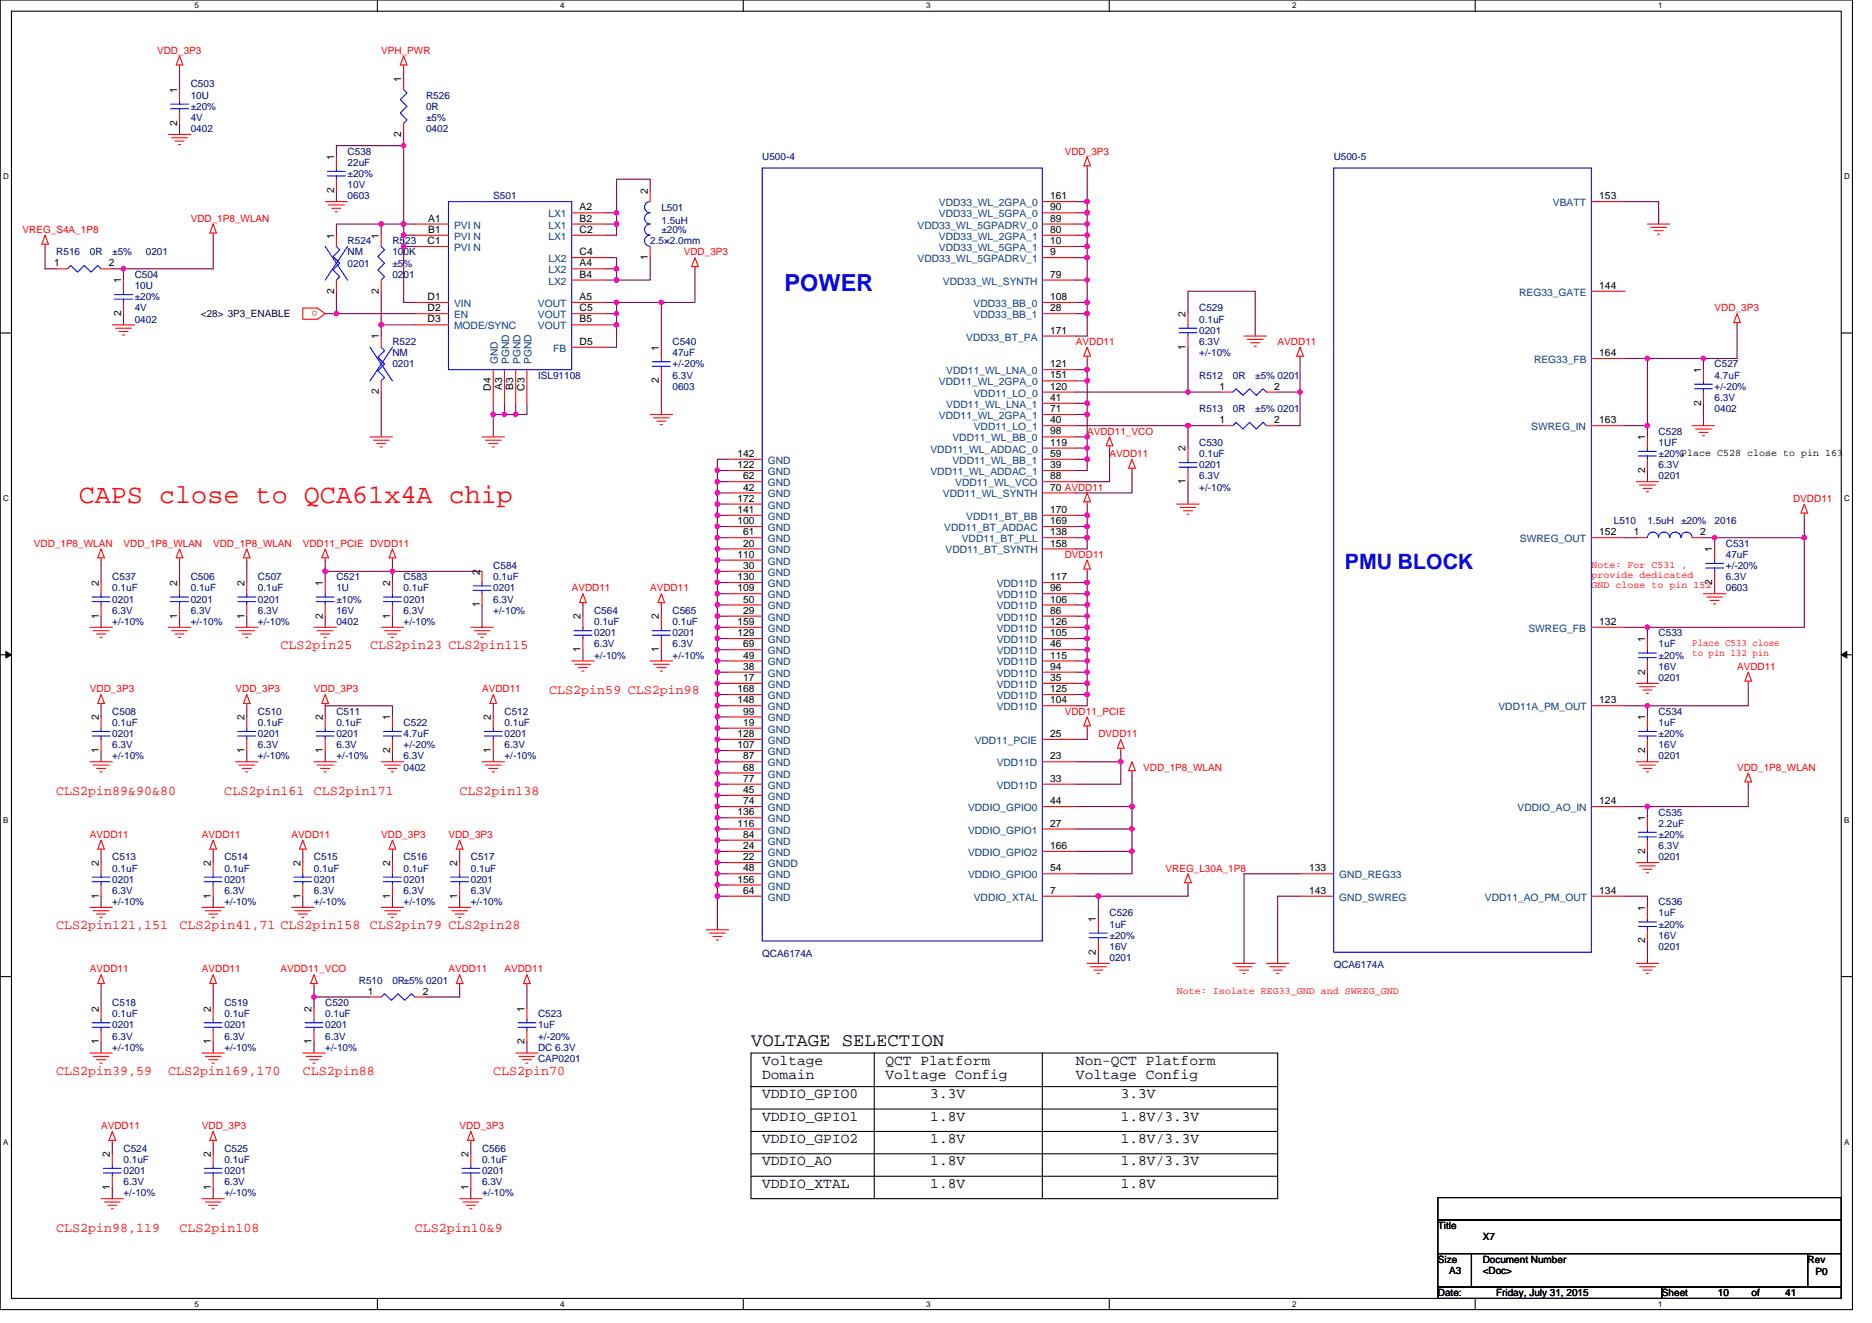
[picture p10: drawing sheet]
<svg xmlns="http://www.w3.org/2000/svg" width="297mm" height="210mm" viewBox="0 0 297 210" stroke-linecap="round" stroke-linejoin="round" font-family="sans-serif">
<defs><g id="words">
<text font-size="4.3" fill="#f00" x="12.5" y="79.8">CAPS close to QCA61x4A chip</text>
<text font-size="3.7" fill="#00f" x="124.5" y="46.1">POWER</text>
<text font-size="3.4" fill="#00f" x="213.4" y="90.2">PMU BLOCK</text>
<text font-size="3" x="119.2" y="166">VOLTAGE SELECTION</text>
<g font-size="2.3">
<text x="120.9" y="169">Voltage</text>
<text x="120.9" y="171.3">Domain</text>
<text x="140.5" y="169">QCT Platform</text>
<text x="140.5" y="171.3">Voltage Config</text>
<text x="170.7" y="169">Non-QCT Platform</text>
<text x="170.7" y="171.3">Voltage Config</text>
<text x="120.9" y="177.9">VDDIO_GPIO1</text>
<text x="120.9" y="174.3">VDDIO_GPIO0</text>
<text x="147.6" y="174.3">3.3V</text>
<text x="147.6" y="177.9">1.8V</text>
<text x="177.8" y="174.3">3.3V</text>
<text x="177.8" y="177.9">1.8V/3.3V</text>
<text x="120.9" y="181.4">VDDIO_GPIO2</text>
<text x="120.9" y="185">VDDIO_AO</text>
<text x="147.6" y="185">1.8V</text>
<text x="147.6" y="181.4">1.8V</text>
<text x="177.8" y="185">1.8V/3.3V</text>
<text x="177.8" y="181.4">1.8V/3.3V</text>
<text x="120.9" y="188.5">VDDIO_XTAL</text>
<text x="147.6" y="188.5">1.8V</text>
<text x="177.8" y="188.5">1.8V</text>
</g>
<g font-size="2.1" fill="#f00">
<text x="44.5" y="103">CLS2pin25</text>
<text x="58.7" y="103">CLS2pin23 CLS2pin115</text>
<text x="87.2" y="110.2">CLS2pin59 CLS2pin98</text>
<text x="8.9" y="126.2">CLS2pin89&amp;90&amp;80</text>
<text x="35.6" y="126.2">CLS2pin161</text>
<text x="49.8" y="126.2">CLS2pin171</text>
<text x="72.9" y="126.2">CLS2pin138</text>
<text x="8.9" y="147.5">CLS2pin121,151</text>
<text x="28.5" y="147.5">CLS2pin41,71 CLS2pin158</text>
<text x="58.7" y="147.5">CLS2pin79 CLS2pin28</text>
<text x="8.9" y="170.6">CLS2pin39,59</text>
<text x="26.7" y="170.6">CLS2pin169,170</text>
<text x="48" y="170.6">CLS2pin88</text>
<text x="78.3" y="170.6">CLS2pin70</text>
<text x="8.9" y="195.5">CLS2pin98,119</text>
<text x="28.5" y="195.5">CLS2pin108</text>
<text x="65.8" y="195.5">CLS2pin10&amp;9</text>
</g>
<g font-size="1.6" fill="#f00">
<text x="24.9" y="8.5">VDD_3P3</text>
<text x="60.5" y="8.5">VPH_PWR</text>
<text x="168.9" y="24.5">VDD_3P3</text>
<text x="30.3" y="35.2">VDD_1P8_WLAN</text>
<text x="3.6" y="37">VREG_S4A_1P8</text>
<text x="108.5" y="40.5">VDD_3P3</text>
<text x="50.4" y="49.4" transform="rotate(180 50.4 49.4)">o</text>
<text x="272.1" y="49.4">VDD_3P3</text>
<text x="170.7" y="54.8">AVDD11</text>
<text x="202.7" y="54.8">AVDD11</text>
<text x="172.5" y="69">AVDD11_VCO</text>
<text x="176.1" y="72.5">AVDD11</text>
<text x="284.5" y="79.7">DVDD11</text>
<text x="5.4" y="86.8">VDD_1P8_WLAN</text>
<text x="19.6" y="86.8">VDD_1P8_WLAN</text>
<text x="33.8" y="86.8">VDD_1P8_WLAN</text>
<text x="48" y="86.8">VDD11_PCIE DVDD11</text>
<text x="168.9" y="88.5">DVDD11</text>
<text x="90.7" y="93.9">AVDD11</text>
<text x="103.2" y="93.9">AVDD11</text>
<text x="252.5" y="90.1">Note: For C531 ,</text>
<text x="252.5" y="91.7">provide dedicated</text>
<text x="252.5" y="93.3">GND close to pin 152</text>
<text x="268.5" y="102.6">Place C533 close</text>
<text x="268.5" y="104.2">to pin 132 pin</text>
<text x="275.6" y="106.3">AVDD11</text>
<text x="14.3" y="109.9">VDD_3P3</text>
<text x="37.4" y="109.9">VDD_3P3</text>
<text x="49.8" y="109.9">VDD_3P3</text>
<text x="76.5" y="109.9">AVDD11</text>
<text x="168.9" y="113.4">VDD11_PCIE</text>
<text x="174.3" y="117">DVDD11</text>
<text x="181.4" y="122.3">VDD_1P8_WLAN</text>
<text x="275.6" y="122.3">VDD_1P8_WLAN</text>
<text x="14.3" y="133">AVDD11</text>
<text x="32" y="133">AVDD11</text>
<text x="46.3" y="133">AVDD11</text>
<text x="60.5" y="133">VDD_3P3</text>
<text x="71.2" y="133">VDD_3P3</text>
<text x="185" y="138.3">VREG_L30A_1P8</text>
<text x="14.3" y="154.3">AVDD11</text>
<text x="32" y="154.3">AVDD11</text>
<text x="44.5" y="154.3">AVDD11_VCO</text>
<text x="71.2" y="154.3">AVDD11</text>
<text x="80" y="154.3">AVDD11</text>
<text x="186.7" y="157.7">Note: Isolate REG33_GND and SWREG_GND</text>
<text x="16" y="179.2">AVDD11</text>
<text x="32" y="179.2">VDD_3P3</text>
<text x="72.9" y="179.2">VDD_3P3</text>
</g>
<g font-size="1.6">
<text x="28.1" y="14.8" transform="rotate(-90 28.1 14.8)">1</text>
<text x="63.7" y="13" transform="rotate(-90 63.7 13)">1</text>
<text x="28.1" y="19.9" transform="rotate(-90 28.1 19.9)">2</text>
<text x="63.7" y="21.7" transform="rotate(-90 63.7 21.7)">2</text>
<text x="53" y="25.4" transform="rotate(-90 53 25.4)">1</text>
<text x="53" y="30.6" transform="rotate(-90 53 30.6)">2</text>
<text x="67.9" y="35.2">A1</text>
<text x="92" y="33.4">A2</text>
<text x="92" y="35.2">B2</text>
<text x="102.8" y="30.8" transform="rotate(-90 102.8 30.8)">2</text>
<text x="166.6" y="33.4">90</text>
<text x="166.6" y="31.6">161</text>
<text x="166.6" y="35.2">89</text>
<text x="253.8" y="31.6">153</text>
<text x="53" y="37.9" transform="rotate(-90 53 37.9)">1</text>
<text x="60.1" y="37.9" transform="rotate(-90 60.1 37.9)">1</text>
<text x="67.9" y="38.7">C1</text>
<text x="67.9" y="37">B1</text>
<text x="92" y="37">C2</text>
<text x="92" y="40.5">C4</text>
<text x="102.8" y="41.3" transform="rotate(-90 102.8 41.3)">1</text>
<text x="166.6" y="38.7">10</text>
<text x="166.6" y="37">80</text>
<text x="166.6" y="40.5">9</text>
<text x="8.6" y="42.3">1</text>
<text x="17.3" y="42.3">2</text>
<text x="19.2" y="45" transform="rotate(-90 19.2 45)">1</text>
<text x="53" y="46.6" transform="rotate(-90 53 46.6)">2</text>
<text x="60.1" y="46.6" transform="rotate(-90 60.1 46.6)">2</text>
<text x="67.9" y="47.6">D1</text>
<text x="92" y="47.6">A5</text>
<text x="92" y="42.3">A4</text>
<text x="92" y="44.1">B4</text>
<text x="166.6" y="44.1">79</text>
<text x="166.6" y="47.6">108</text>
<text x="253.8" y="45.8">144</text>
<text x="19.2" y="50.2" transform="rotate(-90 19.2 50.2)">2</text>
<text x="60.1" y="53.9" transform="rotate(-90 60.1 53.9)">1</text>
<text x="67.9" y="49.4">D2</text>
<text x="67.9" y="51.2">D3</text>
<text x="92" y="51.2">B5</text>
<text x="92" y="49.4">C5</text>
<text x="166.6" y="49.4">28</text>
<text x="166.6" y="53">171</text>
<text x="188.1" y="50.3" transform="rotate(-90 188.1 50.3)">2</text>
<text x="92" y="54.7">D5</text>
<text x="104.6" y="55.6" transform="rotate(-90 104.6 55.6)">1</text>
<text x="166.6" y="58.3">121</text>
<text x="188.1" y="55.5" transform="rotate(-90 188.1 55.5)">1</text>
<text x="253.8" y="56.5">164</text>
<text x="269.9" y="59.2" transform="rotate(-90 269.9 59.2)">1</text>
<text x="60.1" y="62.6" transform="rotate(-90 60.1 62.6)">2</text>
<text x="77.9" y="62" transform="rotate(-90 77.9 62)">D4</text>
<text x="79.7" y="61.9" transform="rotate(-90 79.7 61.9)">A3</text>
<text x="81.4" y="61.9" transform="rotate(-90 81.4 61.9)">B3</text>
<text x="83.2" y="62" transform="rotate(-90 83.2 62)">C3</text>
<text x="104.6" y="60.8" transform="rotate(-90 104.6 60.8)">2</text>
<text x="166.6" y="61.8">120</text>
<text x="166.6" y="60.1">151</text>
<text x="166.6" y="65.4">71</text>
<text x="166.6" y="63.6">41</text>
<text x="193.5" y="61.8">1</text>
<text x="202.2" y="61.8">2</text>
<text x="269.9" y="64.4" transform="rotate(-90 269.9 64.4)">2</text>
<text x="166.6" y="67.2">40</text>
<text x="166.6" y="69">98</text>
<text x="166.6" y="70.7">119</text>
<text x="188.1" y="71.6" transform="rotate(-90 188.1 71.6)">2</text>
<text x="193.5" y="67.2">1</text>
<text x="202.2" y="67.2">2</text>
<text x="253.8" y="67.2">163</text>
<text x="261" y="69.9" transform="rotate(-90 261 69.9)">1</text>
<text x="117" y="72.5">142</text>
<text x="117" y="74.3">122</text>
<text x="117.9" y="76.1">62</text>
<text x="117.9" y="77.9">42</text>
<text x="166.6" y="72.5">59</text>
<text x="166.6" y="77.9">70 AVDD11</text>
<text x="166.6" y="76.1">88</text>
<text x="166.6" y="74.3">39</text>
<text x="188.1" y="76.8" transform="rotate(-90 188.1 76.8)">1</text>
<text x="261" y="75.1" transform="rotate(-90 261 75.1)">2</text>
<text x="117" y="79.6">172</text>
<text x="117" y="81.4">141</text>
<text x="117" y="83.2">100</text>
<text x="166.6" y="83.2">169</text>
<text x="166.6" y="81.4">170</text>
<text x="117" y="88.5">110</text>
<text x="117.9" y="85">61</text>
<text x="117.9" y="86.7">20</text>
<text x="166.6" y="85">138</text>
<text x="166.6" y="86.7">158</text>
<text x="253.8" y="85">152</text>
<text x="259.3" y="85">1</text>
<text x="269.8" y="85">2</text>
<text x="271.7" y="87.7" transform="rotate(-90 271.7 87.7)">1</text>
<text x="15.7" y="93" transform="rotate(-90 15.7 93)">2</text>
<text x="28.1" y="93" transform="rotate(-90 28.1 93)">2</text>
<text x="38.8" y="93" transform="rotate(-90 38.8 93)">2</text>
<text x="51.2" y="93" transform="rotate(-90 51.2 93)">1</text>
<text x="61.9" y="93" transform="rotate(-90 61.9 93)">2</text>
<text x="76.1" y="91.2" transform="rotate(-90 76.1 91.2)">2</text>
<text x="117" y="92.1">130</text>
<text x="117" y="93.9">109</text>
<text x="117.9" y="90.3">30</text>
<text x="117.9" y="95.6">50</text>
<text x="166.6" y="93.9">96</text>
<text x="166.6" y="92.1">117</text>
<text x="166.6" y="95.6">106</text>
<text x="271.7" y="92.8" transform="rotate(-90 271.7 92.8)">2</text>
<text x="15.7" y="98.2" transform="rotate(-90 15.7 98.2)">1</text>
<text x="28.1" y="98.2" transform="rotate(-90 28.1 98.2)">1</text>
<text x="38.8" y="98.2" transform="rotate(-90 38.8 98.2)">1</text>
<text x="51.2" y="98.2" transform="rotate(-90 51.2 98.2)">2</text>
<text x="61.9" y="98.2" transform="rotate(-90 61.9 98.2)">1</text>
<text x="76.1" y="96.4" transform="rotate(-90 76.1 96.4)">1</text>
<text x="92.1" y="98.3" transform="rotate(-90 92.1 98.3)">2</text>
<text x="104.6" y="98.3" transform="rotate(-90 104.6 98.3)">2</text>
<text x="117" y="101">129</text>
<text x="117" y="99.2">159</text>
<text x="117.9" y="97.4">29</text>
<text x="166.6" y="97.4">86</text>
<text x="166.6" y="101">105</text>
<text x="166.6" y="99.2">126</text>
<text x="253.8" y="99.2">132</text>
<text x="261" y="101.9" transform="rotate(-90 261 101.9)">1</text>
<text x="92.1" y="103.5" transform="rotate(-90 92.1 103.5)">1</text>
<text x="104.6" y="103.5" transform="rotate(-90 104.6 103.5)">1</text>
<text x="117.9" y="102.7">69</text>
<text x="117.9" y="104.5">49</text>
<text x="117.9" y="106.3">38</text>
<text x="166.6" y="106.3">94</text>
<text x="166.6" y="104.5">115</text>
<text x="166.6" y="102.7">46</text>
<text x="261" y="107.1" transform="rotate(-90 261 107.1)">2</text>
<text x="117" y="109.9">168</text>
<text x="117" y="111.6">148</text>
<text x="117.9" y="108.1">17</text>
<text x="117.9" y="113.4">99</text>
<text x="166.6" y="108.1">35</text>
<text x="166.6" y="111.6">104</text>
<text x="166.6" y="109.9">125</text>
<text x="253.8" y="111.6">123</text>
<text x="15.7" y="119.5" transform="rotate(-90 15.7 119.5)">1</text>
<text x="15.7" y="114.3" transform="rotate(-90 15.7 114.3)">2</text>
<text x="38.8" y="119.5" transform="rotate(-90 38.8 119.5)">1</text>
<text x="38.8" y="114.3" transform="rotate(-90 38.8 114.3)">2</text>
<text x="51.2" y="119.5" transform="rotate(-90 51.2 119.5)">1</text>
<text x="51.2" y="114.3" transform="rotate(-90 51.2 114.3)">2</text>
<text x="61.9" y="119.5" transform="rotate(-90 61.9 119.5)">2</text>
<text x="61.9" y="114.3" transform="rotate(-90 61.9 114.3)">1</text>
<text x="77.9" y="119.5" transform="rotate(-90 77.9 119.5)">1</text>
<text x="77.9" y="114.3" transform="rotate(-90 77.9 114.3)">2</text>
<text x="117" y="117">128</text>
<text x="117" y="118.7">107</text>
<text x="117.9" y="115.2">19</text>
<text x="166.6" y="117">25</text>
<text x="261" y="119.5" transform="rotate(-90 261 119.5)">2</text>
<text x="261" y="114.3" transform="rotate(-90 261 114.3)">1</text>
<text x="117.9" y="120.5">87</text>
<text x="117.9" y="122.3">68</text>
<text x="117.9" y="124.1">77</text>
<text x="117.9" y="125.9">45</text>
<text x="166.6" y="120.5">23</text>
<text x="166.6" y="124.1">33</text>
<text x="117" y="129.4">136</text>
<text x="117" y="131.2">116</text>
<text x="117.9" y="127.6">74</text>
<text x="166.6" y="131.2">27</text>
<text x="166.6" y="127.6">44</text>
<text x="253.8" y="127.6">124</text>
<text x="261" y="130.3" transform="rotate(-90 261 130.3)">1</text>
<text x="15.7" y="137.4" transform="rotate(-90 15.7 137.4)">2</text>
<text x="33.4" y="137.4" transform="rotate(-90 33.4 137.4)">2</text>
<text x="47.7" y="137.4" transform="rotate(-90 47.7 137.4)">2</text>
<text x="61.9" y="137.4" transform="rotate(-90 61.9 137.4)">2</text>
<text x="72.6" y="137.4" transform="rotate(-90 72.6 137.4)">2</text>
<text x="117.9" y="134.7">24</text>
<text x="117.9" y="136.5">22</text>
<text x="117.9" y="133">84</text>
<text x="166.6" y="134.7">166</text>
<text x="261" y="135.5" transform="rotate(-90 261 135.5)">2</text>
<text x="15.7" y="142.6" transform="rotate(-90 15.7 142.6)">1</text>
<text x="33.4" y="142.6" transform="rotate(-90 33.4 142.6)">1</text>
<text x="47.7" y="142.6" transform="rotate(-90 47.7 142.6)">1</text>
<text x="61.9" y="142.6" transform="rotate(-90 61.9 142.6)">1</text>
<text x="72.6" y="142.6" transform="rotate(-90 72.6 142.6)">1</text>
<text x="117" y="140.1">156</text>
<text x="117.9" y="141.9">64</text>
<text x="117.9" y="138.3">48</text>
<text x="166.6" y="141.9">7</text>
<text x="166.6" y="138.3">54</text>
<text x="207.7" y="138.3">133</text>
<text x="207.7" y="141.9">143</text>
<text x="253.8" y="141.9">134</text>
<text x="173.9" y="146.3" transform="rotate(-90 173.9 146.3)">1</text>
<text x="261" y="149.7" transform="rotate(-90 261 149.7)">2</text>
<text x="261" y="144.5" transform="rotate(-90 261 144.5)">1</text>
<text x="173.9" y="151.5" transform="rotate(-90 173.9 151.5)">2</text>
<text x="15.7" y="160.5" transform="rotate(-90 15.7 160.5)">2</text>
<text x="33.4" y="160.5" transform="rotate(-90 33.4 160.5)">2</text>
<text x="49.4" y="160.5" transform="rotate(-90 49.4 160.5)">2</text>
<text x="58.4" y="157.9">1</text>
<text x="67.1" y="157.9">2</text>
<text x="83.2" y="160.5" transform="rotate(-90 83.2 160.5)">1</text>
<text x="15.7" y="165.7" transform="rotate(-90 15.7 165.7)">1</text>
<text x="33.4" y="165.7" transform="rotate(-90 33.4 165.7)">1</text>
<text x="49.4" y="165.7" transform="rotate(-90 49.4 165.7)">1</text>
<text x="83.2" y="165.7" transform="rotate(-90 83.2 165.7)">2</text>
<text x="17.4" y="183.7" transform="rotate(-90 17.4 183.7)">2</text>
<text x="33.4" y="183.7" transform="rotate(-90 33.4 183.7)">2</text>
<text x="74.3" y="183.7" transform="rotate(-90 74.3 183.7)">2</text>
<text x="17.4" y="188.8" transform="rotate(-90 17.4 188.8)">1</text>
<text x="33.4" y="188.8" transform="rotate(-90 33.4 188.8)">1</text>
<text x="74.3" y="188.8" transform="rotate(-90 74.3 188.8)">1</text>
<text x="228.2" y="195.1">Title</text>
<text x="235.3" y="196.8">X7</text>
<text x="228.2" y="200.4">Size</text>
<text x="229.9" y="202.2">A3</text>
<text x="235.3" y="200.4">Document Number</text>
<text x="235.3" y="202.2">&lt;Doc&gt;</text>
<text x="286.8" y="200.4">Rev</text>
<text x="288.1" y="202.3">P0</text>
<text x="228.2" y="205.7">Date:</text>
<text x="237.4" y="205.7">Friday, July 31, 2015</text>
<text x="263.7" y="205.7">Sheet</text>
<text x="272.6" y="205.7">10</text>
<text x="277.9" y="205.7">of</text>
<text x="283.3" y="205.7">41</text>
</g>
<g font-size="1.6" fill="#000080">
<text x="30.3" y="13.9">C503</text>
<text x="30.3" y="15.6">10U</text>
<text x="30.3" y="17.4">±20%</text>
<text x="67.6" y="15.6">R526</text>
<text x="67.6" y="17.4">0R</text>
<text x="30.3" y="21">0402</text>
<text x="30.3" y="19.2">4V</text>
<text x="67.6" y="19.2">±5%</text>
<text x="67.6" y="21">0402</text>
<text x="55.2" y="24.5">C538</text>
<text x="55.2" y="26.3">22uF</text>
<text x="55.2" y="29.9">10V</text>
<text x="55.2" y="28.1">±20%</text>
<text x="120.9" y="25.4">U500-4</text>
<text x="211.6" y="25.4">U500-5</text>
<text x="55.2" y="31.6">0603</text>
<text x="78.3" y="31.6">S501</text>
<text x="104.9" y="33.4">L501</text>
<text x="104.9" y="35.6">1.5uH</text>
<text x="8.9" y="40.5">R516</text>
<text x="14.3" y="40.5">0R</text>
<text x="17.8" y="40.5">±5%</text>
<text x="23.2" y="40.5">0201</text>
<text x="55.2" y="38.8">R524</text>
<text x="55.2" y="40.5">NM</text>
<text x="62.3" y="38.8">R523</text>
<text x="62.3" y="40.5">100K</text>
<text x="103.2" y="38.8">2.5×2.0mm</text>
<text x="104.9" y="37">±20%</text>
<text x="21.4" y="44.1">C504</text>
<text x="21.4" y="45.9">10U</text>
<text x="21.4" y="47.6">±20%</text>
<text x="55.2" y="42.3">0201</text>
<text x="62.3" y="42.3">±5%</text>
<text x="62.3" y="44.1">0201</text>
<text x="21.4" y="51.2">0402</text>
<text x="21.4" y="49.4">4V</text>
<text x="190.3" y="49.4">C529</text>
<text x="190.3" y="51.2">0.1uF</text>
<text x="190.3" y="53">0201</text>
<text x="62.3" y="54.8">R522</text>
<text x="62.3" y="56.5">NM</text>
<text x="62.3" y="58.3">0201</text>
<text x="106.7" y="54.8">C540</text>
<text x="106.7" y="56.5">47uF</text>
<text x="106.7" y="58.3">+/-20%</text>
<text x="190.3" y="54.8">6.3V</text>
<text x="190.3" y="56.5">+/-10%</text>
<text x="272.1" y="58.3">C527</text>
<text x="85.4" y="60.1">ISL91108</text>
<text x="106.7" y="61.9">0603</text>
<text x="106.7" y="60.1">6.3V</text>
<text x="190.3" y="65.4">R513</text>
<text x="190.3" y="60.1">R512</text>
<text x="195.6" y="65.4">0R</text>
<text x="195.6" y="60.1">0R</text>
<text x="199.2" y="65.4">±5% 0201</text>
<text x="199.2" y="60.1">±5% 0201</text>
<text x="272.1" y="60.1">4.7uF</text>
<text x="272.1" y="65.4">0402</text>
<text x="272.1" y="63.6">6.3V</text>
<text x="272.1" y="61.9">+/-20%</text>
<text x="190.3" y="70.8">C530</text>
<text x="263.2" y="69">C528</text>
<text x="263.2" y="70.8">1UF</text>
<text x="190.3" y="72.5">0.1uF</text>
<text x="190.3" y="74.3">0201</text>
<text x="190.3" y="76.1">6.3V</text>
<text x="190.3" y="77.9">+/-10%</text>
<text x="263.2" y="76.1">0201</text>
<text x="263.2" y="74.3">6.3V</text>
<text x="263.2" y="72.5">±20%Place C528 close to pin 163</text>
<text x="256.1" y="83.2">L510</text>
<text x="261.4" y="83.2">1.5uH</text>
<text x="266.7" y="83.2">±20%</text>
<text x="272.1" y="83.2">2016</text>
<text x="273.9" y="86.8">C531</text>
<text x="273.9" y="88.5">47uF</text>
<text x="17.8" y="92.1">C537</text>
<text x="17.8" y="93.9">0.1uF</text>
<text x="17.8" y="95.7">0201</text>
<text x="30.3" y="92.1">C506</text>
<text x="30.3" y="93.9">0.1uF</text>
<text x="30.3" y="95.7">0201</text>
<text x="40.9" y="92.1">C507</text>
<text x="40.9" y="93.9">0.1uF</text>
<text x="40.9" y="95.7">0201</text>
<text x="53.4" y="92.1">C521</text>
<text x="53.4" y="93.9">1U</text>
<text x="53.4" y="95.7">±10%</text>
<text x="64" y="92.1">C583</text>
<text x="64" y="93.9">0.1uF</text>
<text x="64" y="95.7">0201</text>
<text x="78.3" y="90.3">C584</text>
<text x="78.3" y="92.1">0.1uF</text>
<text x="78.3" y="93.9">0201</text>
<text x="78.3" y="95.7">6.3V</text>
<text x="273.9" y="93.9">0603</text>
<text x="273.9" y="92.1">6.3V</text>
<text x="273.9" y="90.3">+/-20%</text>
<text x="17.8" y="97.4">6.3V</text>
<text x="17.8" y="99.2">+/-10%</text>
<text x="30.3" y="97.4">6.3V</text>
<text x="30.3" y="99.2">+/-10%</text>
<text x="40.9" y="97.4">6.3V</text>
<text x="40.9" y="99.2">+/-10%</text>
<text x="53.4" y="99.2">0402</text>
<text x="53.4" y="97.4">16V</text>
<text x="64" y="97.4">6.3V</text>
<text x="64" y="99.2">+/-10%</text>
<text x="78.3" y="97.4">+/-10%</text>
<text x="94.3" y="97.4">C564</text>
<text x="94.3" y="99.2">0.1uF</text>
<text x="94.3" y="101">0201</text>
<text x="106.7" y="97.4">C565</text>
<text x="106.7" y="99.2">0.1uF</text>
<text x="106.7" y="101">0201</text>
<text x="263.2" y="101">C533</text>
<text x="94.3" y="102.8">6.3V</text>
<text x="94.3" y="104.5">+/-10%</text>
<text x="106.7" y="102.8">6.3V</text>
<text x="106.7" y="104.5">+/-10%</text>
<text x="263.2" y="102.8">1uF</text>
<text x="263.2" y="106.3">16V</text>
<text x="263.2" y="104.5">±20%</text>
<text x="17.8" y="113.4">C508</text>
<text x="40.9" y="113.4">C510</text>
<text x="53.4" y="113.4">C511</text>
<text x="80" y="113.4">C512</text>
<text x="263.2" y="113.4">C534</text>
<text x="263.2" y="108.1">0201</text>
<text x="17.8" y="115.2">0.1uF</text>
<text x="17.8" y="117">0201</text>
<text x="17.8" y="118.8">6.3V</text>
<text x="40.9" y="115.2">0.1uF</text>
<text x="40.9" y="117">0201</text>
<text x="40.9" y="118.8">6.3V</text>
<text x="53.4" y="115.2">0.1uF</text>
<text x="53.4" y="117">0201</text>
<text x="53.4" y="118.8">6.3V</text>
<text x="64" y="115.2">C522</text>
<text x="64" y="117">4.7uF</text>
<text x="64" y="118.8">+/-20%</text>
<text x="80" y="115.2">0.1uF</text>
<text x="80" y="117">0201</text>
<text x="80" y="118.8">6.3V</text>
<text x="263.2" y="115.2">1uF</text>
<text x="263.2" y="118.8">16V</text>
<text x="263.2" y="117">±20%</text>
<text x="17.8" y="120.5">+/-10%</text>
<text x="40.9" y="120.5">+/-10%</text>
<text x="53.4" y="120.5">+/-10%</text>
<text x="64" y="122.3">0402</text>
<text x="64" y="120.5">6.3V</text>
<text x="80" y="120.5">+/-10%</text>
<text x="263.2" y="120.5">0201</text>
<text x="263.2" y="129.4">C535</text>
<text x="263.2" y="131.2">2.2uF</text>
<text x="17.8" y="136.5">C513</text>
<text x="35.6" y="136.5">C514</text>
<text x="49.8" y="136.5">C515</text>
<text x="64" y="136.5">C516</text>
<text x="74.7" y="136.5">C517</text>
<text x="263.2" y="136.5">0201</text>
<text x="263.2" y="134.8">6.3V</text>
<text x="263.2" y="133">±20%</text>
<text x="17.8" y="138.3">0.1uF</text>
<text x="17.8" y="140.1">0201</text>
<text x="17.8" y="141.9">6.3V</text>
<text x="17.8" y="143.7">+/-10%</text>
<text x="35.6" y="138.3">0.1uF</text>
<text x="35.6" y="140.1">0201</text>
<text x="35.6" y="141.9">6.3V</text>
<text x="35.6" y="143.7">+/-10%</text>
<text x="49.8" y="138.3">0.1uF</text>
<text x="49.8" y="140.1">0201</text>
<text x="49.8" y="141.9">6.3V</text>
<text x="49.8" y="143.7">+/-10%</text>
<text x="64" y="138.3">0.1uF</text>
<text x="64" y="140.1">0201</text>
<text x="64" y="141.9">6.3V</text>
<text x="64" y="143.7">+/-10%</text>
<text x="74.7" y="138.3">0.1uF</text>
<text x="74.7" y="140.1">0201</text>
<text x="74.7" y="141.9">6.3V</text>
<text x="74.7" y="143.7">+/-10%</text>
<text x="263.2" y="143.7">C536</text>
<text x="176.1" y="145.4">C526</text>
<text x="176.1" y="147.2">1uF</text>
<text x="176.1" y="149">±20%</text>
<text x="263.2" y="145.4">1uF</text>
<text x="263.2" y="149">16V</text>
<text x="263.2" y="147.2">±20%</text>
<text x="120.9" y="151.8">QCA6174A</text>
<text x="176.1" y="152.5">0201</text>
<text x="176.1" y="150.8">16V</text>
<text x="211.6" y="153.6">QCA6174A</text>
<text x="263.2" y="150.8">0201</text>
<text x="17.8" y="159.7">C518</text>
<text x="17.8" y="161.4">0.1uF</text>
<text x="35.6" y="159.7">C519</text>
<text x="35.6" y="161.4">0.1uF</text>
<text x="51.6" y="159.7">C520</text>
<text x="51.6" y="161.4">0.1uF</text>
<text x="56.9" y="156.1">R510</text>
<text x="62.3" y="156.1">0R±5% 0201</text>
<text x="85.4" y="161.4">C523</text>
<text x="17.8" y="163.2">0201</text>
<text x="17.8" y="165">6.3V</text>
<text x="17.8" y="166.8">+/-10%</text>
<text x="35.6" y="163.2">0201</text>
<text x="35.6" y="165">6.3V</text>
<text x="35.6" y="166.8">+/-10%</text>
<text x="51.6" y="163.2">0201</text>
<text x="51.6" y="165">6.3V</text>
<text x="51.6" y="166.8">+/-10%</text>
<text x="85.4" y="163.2">1uF</text>
<text x="85.4" y="166.8">DC 6.3V</text>
<text x="85.4" y="165">+/-20%</text>
<text x="85.4" y="168.6">CAP0201</text>
<text x="19.6" y="182.8">C524</text>
<text x="19.6" y="184.6">0.1uF</text>
<text x="35.6" y="182.8">C525</text>
<text x="35.6" y="184.6">0.1uF</text>
<text x="76.5" y="182.8">C566</text>
<text x="76.5" y="184.6">0.1uF</text>
<text x="19.6" y="186.3">0201</text>
<text x="19.6" y="188.1">6.3V</text>
<text x="19.6" y="189.9">+/-10%</text>
<text x="35.6" y="186.3">0201</text>
<text x="35.6" y="188.1">6.3V</text>
<text x="35.6" y="189.9">+/-10%</text>
<text x="76.5" y="186.3">0201</text>
<text x="76.5" y="188.1">6.3V</text>
<text x="76.5" y="189.9">+/-10%</text>
</g>
<g font-size="1.6" fill="#004080">
<text x="87" y="34.5">LX1</text>
<text x="149" y="34.5">VDD33_WL_5GPA_0</text>
<text x="149" y="32.7">VDD33_WL_2GPA_0</text>
<text x="246.4" y="32.7">VBATT</text>
<text x="72" y="36.3">PVI N</text>
<text x="72" y="38.1">PVI N</text>
<text x="72" y="39.8">PVI N</text>
<text x="87" y="36.3">LX1</text>
<text x="87" y="38.1">LX1</text>
<text x="87" y="41.6">LX2</text>
<text x="145.6" y="41.6">VDD33_WL_5GPADRV_1</text>
<text x="145.6" y="36.3">VDD33_WL_5GPADRV_0</text>
<text x="149" y="39.8">VDD33_WL_5GPA_1</text>
<text x="149" y="38.1">VDD33_WL_2GPA_1</text>
<text x="87" y="43.4">LX2</text>
<text x="87" y="45.2">LX2</text>
<text x="149.6" y="45.2">VDD33_WL_SYNTH</text>
<text x="241.1" y="46.9">REG33_GATE</text>
<text x="72" y="48.7">VIN</text>
<text x="72" y="50.5">EN</text>
<text x="72" y="52.3">MODE/SYNC</text>
<text x="85.3" y="48.7">VOUT</text>
<text x="85.3" y="52.3">VOUT</text>
<text x="85.3" y="50.5">VOUT</text>
<text x="154.5" y="48.7">VDD33_BB_0</text>
<text x="154.5" y="50.5">VDD33_BB_1</text>
<text x="79" y="57.8" transform="rotate(-90 79 57.8)">GND</text>
<text x="80.8" y="57.8" transform="rotate(-90 80.8 57.8)">PGND</text>
<text x="82.6" y="57.8" transform="rotate(-90 82.6 57.8)">PGND</text>
<text x="84.3" y="57.8" transform="rotate(-90 84.3 57.8)">PGND</text>
<text x="87.8" y="55.8">FB</text>
<text x="150.2" y="59.4">VDD11_WL_LNA_0</text>
<text x="153.3" y="54.1">VDD33_BT_PA</text>
<text x="243.4" y="57.6">REG33_FB</text>
<text x="149" y="61.2">VDD11_WL_2GPA_0</text>
<text x="150.2" y="64.7">VDD11_WL_LNA_1</text>
<text x="154.5" y="62.9">VDD11_LO_0</text>
<text x="147.6" y="71.8">VDD11_WL_ADDAC_0</text>
<text x="149" y="66.5">VDD11_WL_2GPA_1</text>
<text x="151.1" y="70.1">VDD11_WL_BB_0</text>
<text x="154.5" y="68.3">VDD11_LO_1</text>
<text x="243" y="68.3">SWREG_IN</text>
<text x="121.8" y="73.6">GND</text>
<text x="121.8" y="75.4">GND</text>
<text x="121.8" y="77.2">GND</text>
<text x="147.6" y="75.4">VDD11_WL_ADDAC_1</text>
<text x="151.1" y="73.6">VDD11_WL_BB_1</text>
<text x="151.6" y="77.2">VDD11_WL_VCO</text>
<text x="121.8" y="79">GND</text>
<text x="121.8" y="80.7">GND</text>
<text x="121.8" y="82.5">GND</text>
<text x="149.6" y="79">VDD11_WL_SYNTH</text>
<text x="153.3" y="82.5">VDD11_BT_BB</text>
<text x="121.8" y="84.3">GND</text>
<text x="121.8" y="86.1">GND</text>
<text x="121.8" y="87.8">GND</text>
<text x="121.8" y="89.6">GND</text>
<text x="149.8" y="84.3">VDD11_BT_ADDAC</text>
<text x="150" y="87.8">VDD11_BT_SYNTH</text>
<text x="152.6" y="86.1">VDD11_BT_PLL</text>
<text x="241.2" y="86.1">SWREG_OUT</text>
<text x="121.8" y="91.4">GND</text>
<text x="121.8" y="93.2">GND</text>
<text x="121.8" y="95">GND</text>
<text x="158.2" y="95">VDD11D</text>
<text x="158.2" y="93.2">VDD11D</text>
<text x="121.8" y="98.5">GND</text>
<text x="121.8" y="100.3">GND</text>
<text x="121.8" y="96.7">GND</text>
<text x="158.2" y="98.5">VDD11D</text>
<text x="158.2" y="96.7">VDD11D</text>
<text x="158.2" y="100.3">VDD11D</text>
<text x="242.5" y="100.3">SWREG_FB</text>
<text x="121.8" y="102.1">GND</text>
<text x="121.8" y="103.8">GND</text>
<text x="121.8" y="105.6">GND</text>
<text x="121.8" y="107.4">GND</text>
<text x="158.2" y="102.1">VDD11D</text>
<text x="158.2" y="107.4">VDD11D</text>
<text x="158.2" y="105.6">VDD11D</text>
<text x="158.2" y="103.8">VDD11D</text>
<text x="121.8" y="109.2">GND</text>
<text x="121.8" y="111">GND</text>
<text x="121.8" y="112.7">GND</text>
<text x="158.2" y="109.2">VDD11D</text>
<text x="158.2" y="112.7">VDD11D</text>
<text x="158.2" y="111">VDD11D</text>
<text x="237.8" y="112.7">VDD11A_PM_OUT</text>
<text x="121.8" y="118.1">GND</text>
<text x="121.8" y="119.8">GND</text>
<text x="121.8" y="114.5">GND</text>
<text x="121.8" y="116.3">GND</text>
<text x="154.7" y="118.1">VDD11_PCIE</text>
<text x="121.8" y="121.6">GND</text>
<text x="121.8" y="123.4">GND</text>
<text x="121.8" y="125.2">GND</text>
<text x="158.2" y="121.6">VDD11D</text>
<text x="158.2" y="125.2">VDD11D</text>
<text x="121.8" y="127">GND</text>
<text x="121.8" y="128.7">GND</text>
<text x="121.8" y="130.5">GND</text>
<text x="153.6" y="128.7">VDDIO_GPIO0</text>
<text x="240.8" y="128.7">VDDIO_AO_IN</text>
<text x="121.8" y="135.8">GND</text>
<text x="121.8" y="137.6">GNDD</text>
<text x="121.8" y="132.3">GND</text>
<text x="121.8" y="134.1">GND</text>
<text x="153.6" y="132.3">VDDIO_GPIO1</text>
<text x="153.6" y="135.8">VDDIO_GPIO2</text>
<text x="121.8" y="141.2">GND</text>
<text x="121.8" y="143">GND</text>
<text x="121.8" y="139.4">GND</text>
<text x="153.6" y="139.4">VDDIO_GPIO0</text>
<text x="154.5" y="143">VDDIO_XTAL</text>
<text x="212.5" y="139.4">GND_REG33</text>
<text x="212.5" y="143">GND_SWREG</text>
<text x="235.6" y="143">VDD11_AO_PM_OUT</text>
</g>
<text font-size="1.6" fill="#000040" x="31.9" y="50.3">&lt;28&gt; 3P3_ENABLE</text>
<g font-size="1.3">
<text x="30.8" y="1.3">5</text>
<text x="88.9" y="1.3">4</text>
<text x="147" y="1.3">3</text>
<text x="205" y="1.3">2</text>
<text x="263.1" y="1.3">1</text>
<text x=".5" y="28.4">D</text>
<text x="292.6" y="28.4">D</text>
<text x=".5" y="79.5">C</text>
<text x="292.6" y="79.5">C</text>
<text x=".5" y="130.6">B</text>
<text x="292.6" y="130.6">B</text>
<text x=".5" y="181.7">A</text>
<text x="292.6" y="181.7">A</text>
<text x="30.8" y="207.4">5</text>
<text x="88.9" y="207.4">4</text>
<text x="147" y="207.4">3</text>
<text x="205" y="207.4">2</text>
<text x="263.1" y="207.4">1</text>
</g>
</g></defs>
<path d="M0 0h293.9v207.9h-293.9zM1.8 1.8h290.4v204.3h-290.4z" fill="none" stroke="#000" stroke-width=".17"/>
<g fill="#fff">
<path d="M30.8 .2h.7v1.4h-.7z"/>
<path d="M30.8 206.3h.7v1.4h-.7z"/>
</g>
<path d="M59.9 0v1.8M59.9 206.1v1.8" fill="none" stroke="#000" stroke-width=".17"/>
<g fill="#fff">
<path d="M88.9 .2h.7v1.4h-.7z"/>
<path d="M88.9 206.3h.7v1.4h-.7z"/>
</g>
<path d="M117.9 0v1.8M117.9 206.1v1.8" fill="none" stroke="#000" stroke-width=".17"/>
<g fill="#fff">
<path d="M147 .2h.7v1.4h-.7z"/>
<path d="M147 206.3h.7v1.4h-.7z"/>
</g>
<path d="M176 0v1.8M176 206.1v1.8" fill="none" stroke="#000" stroke-width=".17"/>
<g fill="#fff">
<path d="M205 .2h.7v1.4h-.7z"/>
<path d="M205 206.3h.7v1.4h-.7z"/>
</g>
<path d="M234.1 0v1.8M234.1 206.1v1.8" fill="none" stroke="#000" stroke-width=".17"/>
<g fill="#fff">
<path d="M263.1 .2h.7v1.4h-.7z"/>
<path d="M263.1 206.3h.7v1.4h-.7z"/>
<path d="M.5 27.3h.9v1.4h-.9z"/>
<path d="M292.6 27.3h.9v1.4h-.9z"/>
<path d="M.5 78.4h.9v1.4h-.9z"/>
<path d="M292.6 78.4h.9v1.4h-.9z"/>
</g>
<path d="M0 52.9h1.8M292.2 52.9h1.7" fill="none" stroke="#000" stroke-width=".17"/>
<g fill="#fff">
<path d="M.5 129.5h.8v1.4h-.8z"/>
<path d="M292.6 129.5h.9v1.4h-.9z"/>
</g>
<path d="M0 103.9h1.8M292.2 103.9h1.7" fill="none" stroke="#000" stroke-width=".17"/>
<path d="M.9 103.4l.9 .5-.9 .5zM292.2 103.9l.8-.5v1z" fill="#000" stroke="#000" stroke-width=".16"/>
<g fill="#fff">
<path d="M.5 180.5h.8v1.4h-.8z"/>
<path d="M292.6 180.5h.9v1.4h-.9z"/>
</g>
<g fill="none" stroke="#000" stroke-width=".17">
<path d="M0 155h1.8M292.2 155h1.7M119.2 179.6h83.5M119.2 176h83.5M119.2 167.1h83.5v5.4h-83.5zM119.2 172.5v17.7h37.3h46.2v-17.7M138.7 167.1v23.1M165.4 167.1v23.1M119.2 183.1h83.5M119.2 186.7h83.5M228.2 190.1h64v3.5h-64zM228.2 193.6h64v5.4h-64z"/>
<path d="M228.2 199h5.3v5.3h-5.3zM233.5 199h53.3v5.3h-53.3zM286.8 199h5.4v5.3h-5.4zM228.2 204.3h35.5v1.8h-35.5zM263.7 204.3h28.5v1.8h-28.5z"/>
</g>
<g fill="none" stroke="#800040" stroke-width=".17">
<path d="M28.5 10.7v3.5M28.5 19.6v1.7M64 10.7v1.7M7.2 39.1v3.6h1.7M33.8 37.3v5.4h-14.2M53.4 30.2v1.8M53.4 37.3v-1.7h7.1v1.7M60.5 35.6h3.5M64 35.6h1.8M64 39.1h1.8M64 37.3h1.8M64 35.6v1.7"/>
<path d="M64 37.3v1.8M64 23.1v12.5M64 21.3v1.8M64 23.1h-10.6v1.8M64 39.1v8.9h1.8M96.1 35.6h1.7v1.7h-1.7M96.1 33.8h1.7M97.8 33.8v1.8M103.2 30.2v-1.8h-5.4v5.4M170.7 33.8h1.8M170.7 35.6h1.8M170.7 37.3h1.8"/>
<path d="M170.7 39.1h1.8M170.7 32h1.8M172.5 32v1.8M172.5 33.8v1.8M172.5 35.6v1.7M172.5 37.3v1.8M172.5 39.1v1.8M172.5 26.7v5.3M257.8 32h5.4v3.6M17.8 42.7h1.8M19.6 42.7v1.7M19.6 49.8v1.8"/>
<path d="M51.6 49.8h1.8M53.4 49.8h12.4M53.4 46.2v3.6M60.5 46.2v5.4M65.8 51.6h-5.3v1.7M96.1 40.9h1.7v1.8M96.1 42.7h1.7v1.7M96.1 51.6h1.7v3.5h-1.7M96.1 49.8h1.7v1.8M96.1 44.4h1.7M96.1 48h1.7M97.8 48v1.8"/>
<path d="M97.8 48h7.1M103.2 40.9v3.5h-5.4M104.9 48v7.1M110.3 42.7v5.3h-5.4M170.7 40.9h1.8M170.7 44.4h1.8M170.7 48h1.8M170.7 49.8h1.8M170.7 58.7h1.8M172.5 49.8v3.5h-1.8M172.5 40.9v3.5M172.5 44.5v3.5"/>
<path d="M172.5 48v1.8M172.5 56.9v1.8M172.5 58.7v1.8M188.5 55.1v7.1M188.5 49.8v-3.6h10.7v7.1M206.3 56.9v5.3M257.8 56.9h3.6M261.4 56.9v10.7M261.4 56.9h8.9M270.3 56.9v1.8M275.6 51.6v5.3h-5.3M60.5 62.2v7.1"/>
<path d="M78.3 64v1.8M80 64v1.8h-1.7v3.5M81.8 64v1.8h-1.8M83.6 64v1.8h-1.8M104.9 60.5v5.3M113.8 74.7v1.8M113.8 76.5v1.7M113.8 78.2v1.8M113.8 76.5h1.8M113.8 74.7h1.8M113.8 78.2h1.8M115.6 72.9h-1.8v1.8"/>
<path d="M170.7 60.5h1.8M170.7 64h1.8M170.7 65.8h1.8M170.7 69.3h1.8M170.7 71.1h1.8M170.7 72.9h1.8M170.7 62.2h17.8M170.7 67.6h17.8M172.5 72.9v1.8h-1.8M172.5 60.5v3.5M172.5 64v1.8M172.5 65.8v3.5"/>
<path d="M172.5 69.3v1.8M172.5 71.1v1.8M176.1 71.1v5.4h-5.4M179.6 74.7v3.5h-8.9M188.5 62.2h5.3M188.5 67.6h5.3M188.5 67.6v3.5M188.5 76.5v3.5M202.7 62.2h3.6M206.3 62.2v5.4h-3.6M257.8 67.6h3.6M261.4 74.7v1.8"/>
<path d="M261.4 67.6v1.7M270.3 64v3.6M16 88.9v3.6M16 97.8v1.8M28.5 88.9v3.6M28.5 97.8v1.8M39.2 88.9v3.6M39.2 97.8v1.8M51.6 97.8v1.8M51.6 88.9v1.8M51.6 90.7h10.7M51.6 90.7v1.8"/>
<path d="M62.3 90.7v1.8M62.3 90.7h14.2M62.3 97.8v1.8M62.3 88.9v1.8M76.5 96v3.6M92.5 96v1.8M104.9 96v1.8M113.8 87.1v1.8M113.8 88.9v1.8M113.8 90.7v1.8M113.8 92.5v1.7M113.8 94.2v1.8"/>
<path d="M113.8 96v1.8M113.8 97.8v1.8M113.8 99.6v1.7M113.8 80v1.8M113.8 81.8v1.8M113.8 83.6v1.7M113.8 85.3v1.8M113.8 96h1.8M113.8 94.2h1.8M113.8 88.9h1.8M113.8 87.1h1.8M113.8 92.5h1.8"/>
<path d="M113.8 90.7h1.8M113.8 99.6h1.8M113.8 97.8h1.8M113.8 83.6h1.8M113.8 81.8h1.8M113.8 80h1.8M113.8 85.3h1.8M170.7 81.8h1.8M170.7 83.6h1.8M170.7 85.3h1.8M170.7 92.5h1.8M170.7 94.2h1.8"/>
<path d="M170.7 96h1.8M170.7 97.8h1.8M170.7 99.6h1.8M172.5 80v1.8M172.5 81.8v1.8M172.5 83.6v1.7M172.5 85.3v1.8h-1.8M172.5 90.7v1.8M172.5 92.5v1.7M172.5 94.2v1.8M172.5 96v1.8M172.5 97.8v1.8"/>
<path d="M172.5 99.6v1.7M257.8 99.6h3.6M257.8 85.3h1.8M261.4 99.6v1.7M270.3 85.3h1.8v1.8M272.1 85.3h14.2M272.1 92.5v1.7M286.3 81.8v3.5M286.3 85.3v14.3h-24.9M16 119.1v1.8M16 112v1.8M39.2 119.1v1.8"/>
<path d="M39.2 112v1.8M51.6 119.1v1.8M62.3 113.8v-1.8h-10.7v1.8M62.3 119.1v1.8M78.3 112v1.8M78.3 119.1v1.8M92.5 103.1v1.8M104.9 103.1v1.8M113.8 108.5h1.8M113.8 115.6v1.7M113.8 117.3v1.8M113.8 119.1v1.8"/>
<path d="M113.8 101.3v1.8M113.8 103.1v1.8M113.8 104.9v1.8M113.8 106.7v1.8M113.8 108.5v1.7M113.8 110.2v1.8M113.8 112v1.8M113.8 113.8v1.8M113.8 117.3h1.8M113.8 110.2h1.8M113.8 103.1h1.8M113.8 101.3h1.8"/>
<path d="M113.8 106.7h1.8M113.8 104.9h1.8M113.8 113.8h1.8M113.8 112h1.8M113.8 115.6h1.8M113.8 119.1h1.8M170.7 101.3h1.8M170.7 103.1h1.8M170.7 104.9h1.8M170.7 106.7h1.8M170.7 108.5h1.8M170.7 110.2h1.8"/>
<path d="M172.5 110.2v1.8h-1.8M172.5 101.3v1.8M172.5 103.1v1.8M172.5 104.9v1.8M172.5 106.7v1.8M172.5 108.5v1.7M172.5 115.6v1.7h-1.8M177.8 119.1v1.8M257.8 112h3.6M261.4 106.7v1.8M261.4 112v1.8M261.4 119.1v1.8"/>
<path d="M277.4 108.5v3.5h-16M16 135.1v1.8M33.8 135.1v1.8M48 135.1v1.8M62.3 135.1v1.8M72.9 135.1v1.8M113.8 136.9v1.8M113.8 138.7v1.8M113.8 129.8v1.8M113.8 131.6v1.7M113.8 133.4v1.7M113.8 135.1v1.8"/>
<path d="M113.8 120.9v1.8M113.8 122.7v1.8M113.8 124.5v1.7M113.8 126.2v1.8M113.8 128v1.8M113.8 138.7h1.8M113.8 136.9h1.8M113.8 131.6h1.8M113.8 129.8h1.8M113.8 135.1h1.8M113.8 133.3h1.8M113.8 124.5h1.8"/>
<path d="M113.8 120.9h1.8M113.8 128h1.8M113.8 126.2h1.8M113.8 122.7h1.8M170.7 120.9h7.1M170.7 131.6h8.9M170.7 135.1h8.9M170.7 128h8.9M177.8 120.9v3.6h-7.1M179.6 131.6v3.5M179.6 135.1v3.6h-8.9M179.6 128v3.6"/>
<path d="M179.6 122.7v5.3M206.3 138.7h-8.9v14.2M257.8 128h3.6M261.4 135.1v1.8M261.4 128v1.8M277.4 124.5v3.5h-16M16 142.2v1.8M16 156.5v3.5M33.8 142.2v1.8M33.8 156.5v3.5M48 142.2v1.8M49.8 158.2h8.9"/>
<path d="M49.8 156.5v1.7M49.8 158.2v1.8M62.3 142.2v1.8M72.9 156.5v1.7h-5.3M72.9 142.2v1.8M83.6 156.5v3.5M113.8 142.2v5.4M113.8 140.5v1.7M113.8 142.2h1.8M113.8 140.5h1.8M170.7 142.2h3.6M174.3 142.2v3.6"/>
<path d="M174.3 151.1v1.8M188.5 140.5v1.7h-14.2M206.3 142.2h-3.6v10.7M257.8 142.2h3.6v1.8M261.4 149.4v3.5M16 165.4v1.7M33.8 165.4v1.7M49.8 165.4v1.7M83.6 165.4v1.7M17.8 181.4v1.7M17.8 188.5v1.7M33.8 188.5v1.7"/>
<path d="M33.8 181.4v1.7M74.7 181.4v1.7M74.7 188.5v1.7"/>
</g>
<g fill="#f0f" stroke="#f0f" stroke-width=".17">
<circle cx="113.8" cy="142.2" r=".35"/>
<circle cx="113.8" cy="138.7" r=".35"/>
<circle cx="113.8" cy="136.9" r=".35"/>
<circle cx="113.8" cy="140.4" r=".35"/>
<circle cx="113.8" cy="131.6" r=".35"/>
<circle cx="113.8" cy="129.8" r=".35"/>
<circle cx="113.8" cy="135.1" r=".35"/>
<circle cx="113.8" cy="133.3" r=".35"/>
<circle cx="113.8" cy="128" r=".35"/>
<circle cx="113.8" cy="119.1" r=".35"/>
<circle cx="113.8" cy="117.3" r=".35"/>
<circle cx="113.8" cy="122.7" r=".35"/>
<circle cx="113.8" cy="120.9" r=".35"/>
<circle cx="113.8" cy="126.2" r=".35"/>
<circle cx="113.8" cy="124.4" r=".35"/>
<circle cx="113.8" cy="101.3" r=".35"/>
<circle cx="113.8" cy="96" r=".35"/>
<circle cx="113.8" cy="88.9" r=".35"/>
<circle cx="113.8" cy="90.7" r=".35"/>
<circle cx="113.8" cy="94.2" r=".35"/>
<circle cx="113.8" cy="92.4" r=".35"/>
<circle cx="113.8" cy="97.8" r=".35"/>
<circle cx="113.8" cy="99.6" r=".35"/>
<circle cx="113.8" cy="103.1" r=".35"/>
<circle cx="113.8" cy="106.7" r=".35"/>
<circle cx="113.8" cy="104.9" r=".35"/>
<circle cx="113.8" cy="112" r=".35"/>
<circle cx="113.8" cy="110.2" r=".35"/>
<circle cx="113.8" cy="115.6" r=".35"/>
<circle cx="113.8" cy="113.8" r=".35"/>
<circle cx="113.8" cy="85.3" r=".35"/>
<circle cx="113.8" cy="76.4" r=".35"/>
<circle cx="113.8" cy="74.7" r=".35"/>
<circle cx="113.8" cy="80" r=".35"/>
<circle cx="113.8" cy="78.2" r=".35"/>
<circle cx="113.8" cy="83.6" r=".35"/>
<circle cx="113.8" cy="81.8" r=".35"/>
<circle cx="113.8" cy="87.1" r=".35"/>
<circle cx="19.6" cy="42.7" r=".35"/>
<circle cx="51.6" cy="90.7" r=".35"/>
<circle cx="49.8" cy="158.2" r=".35"/>
<circle cx="172.5" cy="32" r=".35"/>
<circle cx="172.5" cy="33.8" r=".35"/>
<circle cx="172.5" cy="35.5" r=".35"/>
<circle cx="172.5" cy="37.3" r=".35"/>
<circle cx="172.5" cy="40.9" r=".35"/>
<circle cx="172.5" cy="39.1" r=".35"/>
<circle cx="172.5" cy="44.4" r=".35"/>
<circle cx="172.5" cy="48" r=".35"/>
<circle cx="172.5" cy="49.8" r=".35"/>
<circle cx="172.5" cy="58.7" r=".35"/>
<circle cx="172.5" cy="64" r=".35"/>
<circle cx="172.5" cy="60.4" r=".35"/>
<circle cx="172.5" cy="69.3" r=".35"/>
<circle cx="172.5" cy="65.8" r=".35"/>
<circle cx="172.5" cy="71.1" r=".35"/>
<circle cx="172.5" cy="72.9" r=".35"/>
<circle cx="172.5" cy="81.8" r=".35"/>
<circle cx="172.5" cy="83.6" r=".35"/>
<circle cx="172.5" cy="85.3" r=".35"/>
<circle cx="172.5" cy="94.2" r=".35"/>
<circle cx="172.5" cy="92.4" r=".35"/>
<circle cx="172.5" cy="96" r=".35"/>
<circle cx="172.5" cy="97.8" r=".35"/>
<circle cx="172.5" cy="99.6" r=".35"/>
<circle cx="172.5" cy="103.1" r=".35"/>
<circle cx="172.5" cy="101.3" r=".35"/>
<circle cx="172.5" cy="106.7" r=".35"/>
<circle cx="172.5" cy="104.9" r=".35"/>
<circle cx="172.5" cy="108.4" r=".35"/>
<circle cx="172.5" cy="110.2" r=".35"/>
<circle cx="179.6" cy="128" r=".35"/>
<circle cx="179.6" cy="131.6" r=".35"/>
<circle cx="174.3" cy="142.2" r=".35"/>
<circle cx="188.5" cy="62.2" r=".35"/>
<circle cx="188.5" cy="67.6" r=".35"/>
<circle cx="206.3" cy="62.2" r=".35"/>
<circle cx="177.8" cy="120.9" r=".35"/>
<circle cx="64" cy="37.3" r=".35"/>
<circle cx="64" cy="39.1" r=".35"/>
<circle cx="64" cy="35.5" r=".35"/>
<circle cx="64" cy="23.1" r=".35"/>
<circle cx="53.4" cy="49.8" r=".35"/>
<circle cx="60.5" cy="35.5" r=".35"/>
<circle cx="60.5" cy="51.5" r=".35"/>
<circle cx="97.8" cy="35.5" r=".35"/>
<circle cx="97.8" cy="33.8" r=".35"/>
<circle cx="97.8" cy="42.7" r=".35"/>
<circle cx="97.8" cy="44.4" r=".35"/>
<circle cx="97.8" cy="48" r=".35"/>
<circle cx="97.8" cy="49.8" r=".35"/>
<circle cx="97.8" cy="51.5" r=".35"/>
<circle cx="104.9" cy="48" r=".35"/>
<circle cx="78.3" cy="65.8" r=".35"/>
<circle cx="81.8" cy="65.8" r=".35"/>
<circle cx="80" cy="65.8" r=".35"/>
<circle cx="261.4" cy="56.9" r=".35"/>
<circle cx="261.4" cy="67.6" r=".35"/>
<circle cx="270.3" cy="56.9" r=".35"/>
<circle cx="272.1" cy="85.3" r=".35"/>
<circle cx="286.3" cy="85.3" r=".35"/>
<circle cx="113.8" cy="108.4" r=".35"/>
<circle cx="261.4" cy="99.6" r=".35"/>
<circle cx="261.4" cy="112" r=".35"/>
<circle cx="261.4" cy="128" r=".35"/>
<circle cx="62.3" cy="90.7" r=".35"/>
<circle cx="179.6" cy="135.1" r=".35"/>
</g>
<g fill="none" stroke="#f00" stroke-width=".17">
<path d="M28.5 14.2v1.8M28.5 17.8v1.8M28.5 8.9l.5 1.4h-1zM28.5 10.3v.4M64 8.9l.6 1.4h-1.1zM64 10.3v.4M64 12.4v1.8M64 19.6v1.7M7.2 37.3l.5 1.5h-1.1zM7.2 38.8v.3M26.7 21.3h3.6M27.2 21.9h2.5"/>
<path d="M27.8 22.4h1.4M28.3 22.9h.4M33.8 35.6l.6 1.4h-1.1zM33.8 37v.3M51.6 32h3.6M52.1 32.5h2.5M52.7 33.1h1.4M53.2 33.6h.3M53.4 24.9v1.8M53.4 28.4v1.8M53.4 37.3v1.8M60.5 37.3v1.8"/>
<path d="M65.8 35.6h5.4M65.8 37.3h5.4M65.8 39.1h5.4M90.7 33.8h5.4M90.7 35.6h5.4M90.7 37.3h5.4M103.2 39.1v1.8M103.2 30.2v1.8M165.4 33.8h5.3M165.4 39.1h5.3M165.4 37.3h5.3M165.4 32h5.3"/>
<path d="M165.4 35.6h5.3M172.5 24.9l.5 1.4h-1zM172.5 26.3v.4M252.5 32h5.3M261.4 35.6h3.6M261.9 36.1h2.5M262.5 36.6h1.4M263 37.2h.4M8.9 42.7h1.8M16 42.7h1.8M17.8 51.6h3.6M18.3 52.1h2.5"/>
<path d="M18.9 52.6h1.4M19.4 53.2h.4M19.6 44.4v1.8M19.6 48v1.8M48 48.9h2.4l1.2 .9-1.2 .9h-2.4zM53.4 44.4v1.8M60.5 44.4v1.8M60.5 53.3v1.8M65.8 48h5.4M65.8 49.8h5.4M65.8 51.6h5.4M78.3 58.7v5.3"/>
<path d="M80 58.7v5.3M81.8 58.7v5.3M83.6 58.7v5.3M90.7 42.7h5.4M90.7 48h5.4M90.7 44.4h5.4M90.7 51.6h5.4M90.7 40.9h5.4M90.7 49.8h5.4M90.7 55.1h5.4M104.9 55.1v1.8M104.9 58.7v1.8"/>
<path d="M110.3 40.9l.5 1.4h-1.1zM110.3 42.3v.4M165.4 40.9h5.3M165.4 53.3h5.3M165.4 48h5.3M165.4 44.4h5.3M165.4 49.8h5.3M165.4 58.7h5.3M172.5 55.1l.5 1.4h-1zM172.5 56.5v.4M188.5 53.3v1.8M188.5 49.8v1.8"/>
<path d="M197.4 53.3h3.6M197.9 53.9h2.5M198.5 54.4h1.4M199 54.9h.3M206.3 55.1l.5 1.4h-1zM206.3 56.5v.4M252.5 56.9h5.3M252.5 46.2h5.3M270.3 58.7v1.8M275.6 49.8l.6 1.4h-1.1zM275.6 51.2v.4M58.7 69.3h3.6"/>
<path d="M59.2 69.9h2.5M59.8 70.4h1.4M60.3 71h.4M60.5 60.5v1.7M76.5 69.3h3.5M77 69.9h2.5M77.6 70.4h1.4M78.1 71h.3M103.2 65.8h3.5M103.7 66.3h2.5M104.2 66.8h1.5M104.8 67.4h.3"/>
<path d="M115.6 72.9h5.3M115.6 74.7h5.3M115.6 76.5h5.3M115.6 78.2h5.3M165.4 60.5h5.3M165.4 62.2h5.3M165.4 69.3h5.3M165.4 71.1h5.3M165.4 64h5.3M165.4 65.8h5.3M165.4 67.6h5.3M165.4 74.7h5.3"/>
<path d="M165.4 72.9h5.3M165.4 76.5h5.3M165.4 78.2h5.3M172.5 78.2l.5 1.5h-1zM172.5 79.7v.3M176.1 69.3l.5 1.5h-1.1zM176.1 70.8v.3M179.6 72.9l.5 1.4h-1zM179.6 74.3v.4M188.5 74.7v1.8M188.5 71.1v1.8M193.8 67.6h1.8"/>
<path d="M193.8 62.2h1.8M201 67.6h1.7M201 62.2h1.7M252.5 67.6h5.3M259.6 76.5h3.6M260.2 77h2.5M260.7 77.5h1.4M261.2 78.1h.4M261.4 69.3v1.8M261.4 72.9v1.8M268.5 67.6h3.6M269 68.1h2.5"/>
<path d="M269.6 68.6h1.4M270.1 69.2h.4M270.3 62.2v1.8M14.3 99.6h3.5M16 87.1l.6 1.4h-1.1zM16 88.5v.4M16 96v1.8M16 92.5v1.7M26.7 99.6h3.6M28.5 87.1l.5 1.4h-1zM28.5 88.5v.4M28.5 96v1.8"/>
<path d="M28.5 92.5v1.7M37.4 99.6h3.5M39.2 87.1l.5 1.4h-1.1zM39.2 88.5v.4M39.2 96v1.8M39.2 92.5v1.7M49.8 99.6h3.6M51.6 92.5v1.7M51.6 96v1.8M51.6 87.1l.5 1.4h-1zM51.6 88.5v.4M60.5 99.6h3.5"/>
<path d="M62.3 87.1l.5 1.4h-1.1zM62.3 88.5v.4M62.3 96v1.8M62.3 92.5v1.7M74.7 99.6h3.6M76.5 94.2v1.8M76.5 90.7v1.8M92.5 94.2l.5 1.5h-1zM92.5 95.7v.3M92.5 97.8v1.8M104.9 94.2l.6 1.5h-1.1zM104.9 95.7v.3"/>
<path d="M104.9 97.8v1.8M115.6 80h5.3M115.6 81.8h5.3M115.6 83.6h5.3M115.6 85.3h5.3M115.6 87.1h5.3M115.6 88.9h5.3M115.6 90.7h5.3M115.6 92.5h5.3M115.6 94.2h5.3M115.6 97.8h5.3M115.6 99.6h5.3"/>
<path d="M115.6 96h5.3M165.4 87.1h5.3M165.4 81.8h5.3M165.4 94.2h5.3M165.4 92.5h5.3M165.4 97.8h5.3M165.4 96h5.3M165.4 85.3h5.3M165.4 99.6h5.3M165.4 83.6h5.3M172.5 88.9l.5 1.4h-1zM172.5 90.3v.4"/>
<path d="M186.7 80h3.6M187.3 80.5h2.5M187.8 81.1h1.4M188.3 81.6h.4M252.5 85.3h5.3M252.5 99.6h5.3M259.6 85.3h1.8M268.5 85.3h1.8M270.3 94.2h3.6M270.8 94.8h2.5M271.4 95.3h1.4M271.9 95.8h.3"/>
<path d="M272.1 87.1v1.8M272.1 90.7v1.8M286.3 80l.5 1.4h-1zM286.3 81.4v.4M14.8 100.1h2.5M15.3 100.6h1.5M15.9 101.2h.3M16 110.2l.6 1.5h-1.1zM16 111.7v.3M16 117.3v1.8M16 113.8v1.8M27.2 100.1h2.5"/>
<path d="M27.8 100.6h1.4M28.3 101.2h.4M37.9 100.1h2.5M38.4 100.6h1.5M39 101.2h.3M39.2 110.2l.5 1.5h-1.1zM39.2 111.7v.3M39.2 117.3v1.8M39.2 113.8v1.8M50.4 100.1h2.4M50.9 100.6h1.4M51.4 101.2h.4"/>
<path d="M51.6 111.7v.3M51.6 117.3v1.8M51.6 113.8v1.8M51.6 110.2l.5 1.5h-1zM61 100.1h2.5M61.5 100.6h1.5M62.1 101.2h.3M62.3 113.8v1.8M62.3 117.3v1.8M75.2 100.1h2.5M75.8 100.6h1.4M76.3 101.2h.4"/>
<path d="M78.3 110.2l.5 1.5h-1.1zM78.3 111.7v.3M78.3 117.3v1.8M78.3 113.8v1.8M90.7 104.9h3.6M91.2 105.4h2.5M91.8 106h1.4M92.3 106.5h.4M92.5 101.3v1.8M103.2 104.9h3.5M103.7 105.4h2.5M104.2 106h1.5"/>
<path d="M104.8 106.5h.3M104.9 101.3v1.8M115.6 101.3h5.3M115.6 103.1h5.3M115.6 104.9h5.3M115.6 106.7h5.3M115.6 108.5h5.3M115.6 110.2h5.3M115.6 112h5.3M115.6 117.3h5.3M115.6 119.1h5.3M115.6 113.8h5.3"/>
<path d="M115.6 115.6h5.3M165.4 108.5h5.3M165.4 117.3h5.3M165.4 101.3h5.3M165.4 106.7h5.3M165.4 104.9h5.3M165.4 112h5.3M165.4 103.1h5.3M165.4 110.2h5.3M172.5 113.8l.5 1.4h-1zM172.5 115.2v.4M177.8 117.3l.6 1.5h-1.1z"/>
<path d="M177.8 118.8v.3M252.5 112h5.3M259.6 108.5h3.6M260.2 109h2.5M260.7 109.5h1.4M261.2 110.1h.4M261.4 113.8v1.8M261.4 117.3v1.8M261.4 101.3v1.8M261.4 104.9v1.8M277.4 106.7l.5 1.4h-1zM277.4 108.1v.4"/>
<path d="M14.3 120.9h3.5M14.8 121.4h2.5M15.3 122h1.5M15.9 122.5h.3M16 133.3l.6 1.5h-1.1zM16 134.8v.3M16 136.9v1.8M33.8 134.8v.3M33.8 136.9v1.8M33.8 133.3l.6 1.5h-1.1zM37.4 120.9h3.5M37.9 121.4h2.5"/>
<path d="M38.4 122h1.5M39 122.5h.3M48 133.3l.6 1.5h-1.1zM48 134.8v.3M48 136.9v1.8M49.8 120.9h3.6M50.4 121.4h2.4M50.9 122h1.4M51.4 122.5h.4M60.5 120.9h3.5M61 121.4h2.5M61.5 122h1.5"/>
<path d="M62.1 122.5h.3M62.3 133.3l.5 1.5h-1.1zM62.3 134.8v.3M62.3 136.9v1.8M72.9 133.3l.6 1.5h-1.1zM72.9 134.8v.3M72.9 136.9v1.8M76.5 120.9h3.5M77 121.4h2.5M77.6 122h1.4M78.1 122.5h.3M115.6 120.9h5.3"/>
<path d="M115.6 122.7h5.3M115.6 124.5h5.3M115.6 126.2h5.3M115.6 138.7h5.3M115.6 135.1h5.3M115.6 128h5.3M115.6 136.9h5.3M115.6 129.8h5.3M115.6 131.6h5.3M115.6 133.3h5.3M165.4 131.6h5.3M165.4 135.1h5.3"/>
<path d="M165.4 138.7h5.3M165.4 120.9h5.3M165.4 128h5.3M165.4 124.5h5.3M179.6 120.9l.5 1.4h-1zM179.6 122.3v.4M188.5 138.7l.5 1.4h-1zM206.3 138.7h5.3M252.5 128h5.3M259.6 120.9h3.6M259.6 136.9h3.6M260.2 121.4h2.5"/>
<path d="M260.2 137.4h2.5M260.7 122h1.4M260.7 138h1.4M261.2 122.5h.4M261.2 138.5h.4M261.4 129.8v1.8M261.4 133.3v1.8M277.4 122.7l.5 1.4h-1zM277.4 124.1v.4M14.3 144h3.5M14.8 144.5h2.5M15.3 145.1h1.5"/>
<path d="M15.9 145.6h.3M16 154.7l.6 1.4h-1.1zM16 156.1v.4M16 140.5v1.7M32 144h3.6M32.6 144.5h2.5M33.1 145.1h1.4M33.7 145.6h.3M33.8 156.1v.4M33.8 140.5v1.7M33.8 154.7l.6 1.4h-1.1zM46.3 144h3.5"/>
<path d="M46.8 144.5h2.5M47.3 145.1h1.5M47.9 145.6h.3M48 140.5v1.7M49.8 156.1v.4M49.8 154.7l.6 1.4h-1.1zM58.7 158.2h1.8M60.5 144h3.5M61 144.5h2.5M61.5 145.1h1.5M62.1 145.6h.3M62.3 140.5v1.7"/>
<path d="M65.8 158.2h1.8M71.2 144h3.5M71.7 144.5h2.5M72.2 145.1h1.5M72.8 145.6h.3M72.9 154.7l.6 1.4h-1.1zM72.9 156.1v.4M72.9 140.5v1.7M83.6 154.7l.5 1.4h-1zM83.6 156.1v.4M112.1 147.6h3.5M112.6 148.1h2.5"/>
<path d="M113.1 148.6h1.5M113.7 149.2h.3M115.6 140.5h5.3M115.6 142.2h5.3M165.4 142.2h5.3M172.5 152.9h3.6M173 153.4h2.5M173.6 154h1.4M174.1 154.5h.4M174.3 145.8v1.8M174.3 149.4v1.7M188.5 140.1v.4"/>
<path d="M195.6 152.9h3.6M196.1 153.4h2.5M196.7 154h1.4M197.2 154.5h.4M201 152.9h3.5M201.5 153.4h2.5M202 154h1.5M202.6 154.5h.3M206.3 142.2h5.3M252.5 142.2h5.3M259.6 152.9h3.6M260.2 153.4h2.5"/>
<path d="M260.7 154h1.4M261.2 154.5h.4M261.4 144v1.8M261.4 147.6v1.8M14.3 167.1h3.5M14.8 167.7h2.5M15.3 168.2h1.5M15.9 168.7h.3M16 163.6v1.8M16 160v1.8M17.8 179.6l.5 1.4h-1zM32 167.1h3.6"/>
<path d="M32.6 167.7h2.5M33.1 168.2h1.4M33.7 168.7h.3M33.8 163.6v1.8M33.8 160v1.8M33.8 179.6l.6 1.4h-1.1zM48 167.1h3.6M48.6 167.7h2.5M49.1 168.2h1.4M49.7 168.7h.3M49.8 163.6v1.8M49.8 160v1.8"/>
<path d="M74.7 179.6l.5 1.4h-1zM81.8 167.1h3.6M82.4 167.7h2.5M82.9 168.2h1.4M83.4 168.7h.4M83.6 160v1.8M83.6 163.6v1.8M16 190.2h3.6M16.6 190.8h2.5M17.1 191.3h1.4M17.6 191.9h.4M17.8 181v.4"/>
<path d="M17.8 186.7v1.8M17.8 183.1v1.8M32 190.2h3.6M32.6 190.8h2.5M33.1 191.3h1.4M33.7 191.9h.3M33.8 181v.4M33.8 186.7v1.8M33.8 183.1v1.8M72.9 190.2h3.6M73.5 190.8h2.5M74 191.3h1.4"/>
<path d="M74.5 191.9h.4M74.7 181v.4M74.7 186.7v1.8M74.7 183.1v1.8"/>
</g>
<g fill="none" stroke="#00f" stroke-width=".17">
<path d="M27.1 16.5h2.8M27.1 17.3h2.8M28.5 16v.5M28.5 17.3v.5M64 14.2l.6 .6-1.1 1 1.1 1.1-1.1 1 1.1 1.1-.6 .6M51.6 39.1l3.6 5.3M52 27.2h2.8M52 27.9h2.8M53.4 26.7v.5M53.4 27.9v.5M53.4 39.1l.5 .5-1.1 1.1 1.1 1.1-1.1 1 1.1 1.1-.5 .5M55.2 39.1l-3.6 5.3"/>
<path d="M60.5 39.1l.5 .5-1 1.1 1 1.1-1 1 1 1.1-.5 .5M71.2 32h19.5v26.7h-19.5zM103.1 33.8a.89 .89 0 0 0-.8 .9 .89 .89 0 0 0 .8 .9 .89 .89 0 0 0-.8 .8 .89 .89 0 0 0 .8 .9 .88 .88 0 0 0-.8 .9 .88 .88 0 0 0 .8 .9M103.1 32a.88 .88 0 0 0-.8 .9 .88 .88 0 0 0 .8 .9M120.9 26.7h44.5v122.7h-44.5zM211.6 26.7h40.9v124.4h-40.9zM10.7 42.7l.5-.6 1.1 1.1 1.1-1.1 1 1.1 1.1-1.1 .5 .6M18.2 46.8h2.8M18.2 47.5h2.8M19.6 46.2v.6M19.6 47.5v.5M58.7 55.1l3.6 5.4"/>
<path d="M60.5 55.1l.5 .5-1 1.1 1 1.1-1 1 1 1.1-.5 .6M62.3 55.1l-3.6 5.4M103.5 57.4h2.9M103.5 58.1h2.9M104.9 56.9v.5M104.9 58.1v.6M187.1 52.8h2.8M187.1 52.1h2.8M188.5 52.8v.5M188.5 51.6v.5M187.1 74.1h2.8M187.1 73.4h2.8"/>
<path d="M188.5 74.1v.6M188.5 72.9v.5M195.6 67.6l.5-.6 1.1 1.1 1.1-1.1 1 1.1 1.1-1.1 .6 .6M195.6 62.2l.5-.5 1.1 1.1 1.1-1.1 1 1.1 1.1-1.1 .6 .5M260 71.6h2.8M260 72.4h2.8M261.4 71.1v.5M261.4 72.4v.5M268.9 61h2.8M268.9 61.7h2.8M270.3 60.5v.5M270.3 61.7v.5"/>
<path d="M14.6 95.5h2.9M14.6 94.8h2.9M16 95.5v.5M16 94.2v.6M27.1 95.5h2.8M27.1 94.8h2.8M28.5 95.5v.5M28.5 94.2v.6M37.7 95.5h2.9M37.7 94.8h2.9M39.2 95.5v.5M39.2 94.2v.6"/>
<path d="M50.2 94.8h2.8M50.2 95.5h2.8M51.6 94.2v.6M51.6 95.5v.5M60.9 95.5h2.8M60.9 94.8h2.8M62.3 95.5v.5M62.3 94.2v.6M75.1 93.7h2.8M75.1 93h2.8M76.5 93.7v.5M76.5 92.5v.5"/>
<path d="M92.5 99.6v.5M104.9 99.6v.5M261.4 85.3a.88 .88 0 0 1 .9-.8 .88 .88 0 0 1 .9 .8M263.2 85.3a.88 .88 0 0 1 .9-.8 .88 .88 0 0 1 .8 .8 .89 .89 0 0 1 .9-.8 .89 .89 0 0 1 .9 .8 .89 .89 0 0 1 .9-.8 .89 .89 0 0 1 .9 .8M270.7 89.4h2.8M270.7 90.1h2.8M272.1 88.9v.5M272.1 90.1v.6M14.6 116.8h2.9M14.6 116.1h2.9M16 116.8v.5M16 115.6v.5"/>
<path d="M37.7 116.8h2.9M37.7 116.1h2.9M39.2 116.8v.5M39.2 115.6v.5M50.2 116.8h2.8M50.2 116.1h2.8M51.6 116.8v.5M51.6 115.6v.5M60.9 116.1h2.8M60.9 116.8h2.8M62.3 115.6v.5M62.3 116.8v.5"/>
<path d="M76.9 116.8h2.8M76.9 116.1h2.8M78.3 116.8v.5M78.3 115.6v.5M91.1 100.8h2.8M91.1 100.1h2.8M92.5 100.8v.5M103.5 100.8h2.9M103.5 100.1h2.9M104.9 100.8v.5M260 116.1h2.8M260 116.8h2.8"/>
<path d="M260 103.7h2.8M260 104.4h2.8M261.4 115.6v.5M261.4 116.8v.5M261.4 103.1v.6M261.4 104.4v.5M14.6 139.9h2.9M14.6 139.2h2.9M16 139.9v.6M16 138.7v.5M32.4 139.9h2.8M32.4 139.2h2.8"/>
<path d="M33.8 139.9v.6M33.8 138.7v.5M46.6 139.9h2.9M46.6 139.2h2.9M48 139.9v.6M48 138.7v.5M60.9 139.9h2.8M60.9 139.2h2.8M62.3 139.9v.6M62.3 138.7v.5M71.5 139.9h2.9M71.5 139.2h2.9"/>
<path d="M72.9 139.9v.6M72.9 138.7v.5M260 132.1h2.8M260 132.8h2.8M261.4 131.6v.5M261.4 132.8v.5M60.5 158.2l.5-.5 1.1 1.1 1.1-1.1 1 1.1 1.1-1.1 .5 .5M172.9 148.1h2.8M172.9 148.8h2.8M174.3 147.6v.5M174.3 148.8v.6M260 146.3h2.8"/>
<path d="M260 147h2.8M261.4 145.8v.5M261.4 147v.6M14.6 163h2.9M14.6 162.3h2.9M16 163v.6M16 161.8v.5M32.4 163h2.8M32.4 162.3h2.8M33.8 163v.6M33.8 161.8v.5M48.4 163h2.8"/>
<path d="M48.4 162.3h2.8M49.8 163v.6M49.8 161.8v.5M82.2 162.3h2.8M82.2 163h2.8M83.6 161.8v.5M83.6 163v.6M16.4 186.2h2.8M16.4 185.4h2.8M17.8 186.2v.5M17.8 184.9v.5M32.4 186.2h2.8"/>
<path d="M32.4 185.4h2.8M33.8 186.2v.5M33.8 184.9v.5M73.3 186.2h2.8M73.3 185.4h2.8M74.7 186.2v.5M74.7 184.9v.5"/>
</g>
<use href="#words"/>
</svg>
